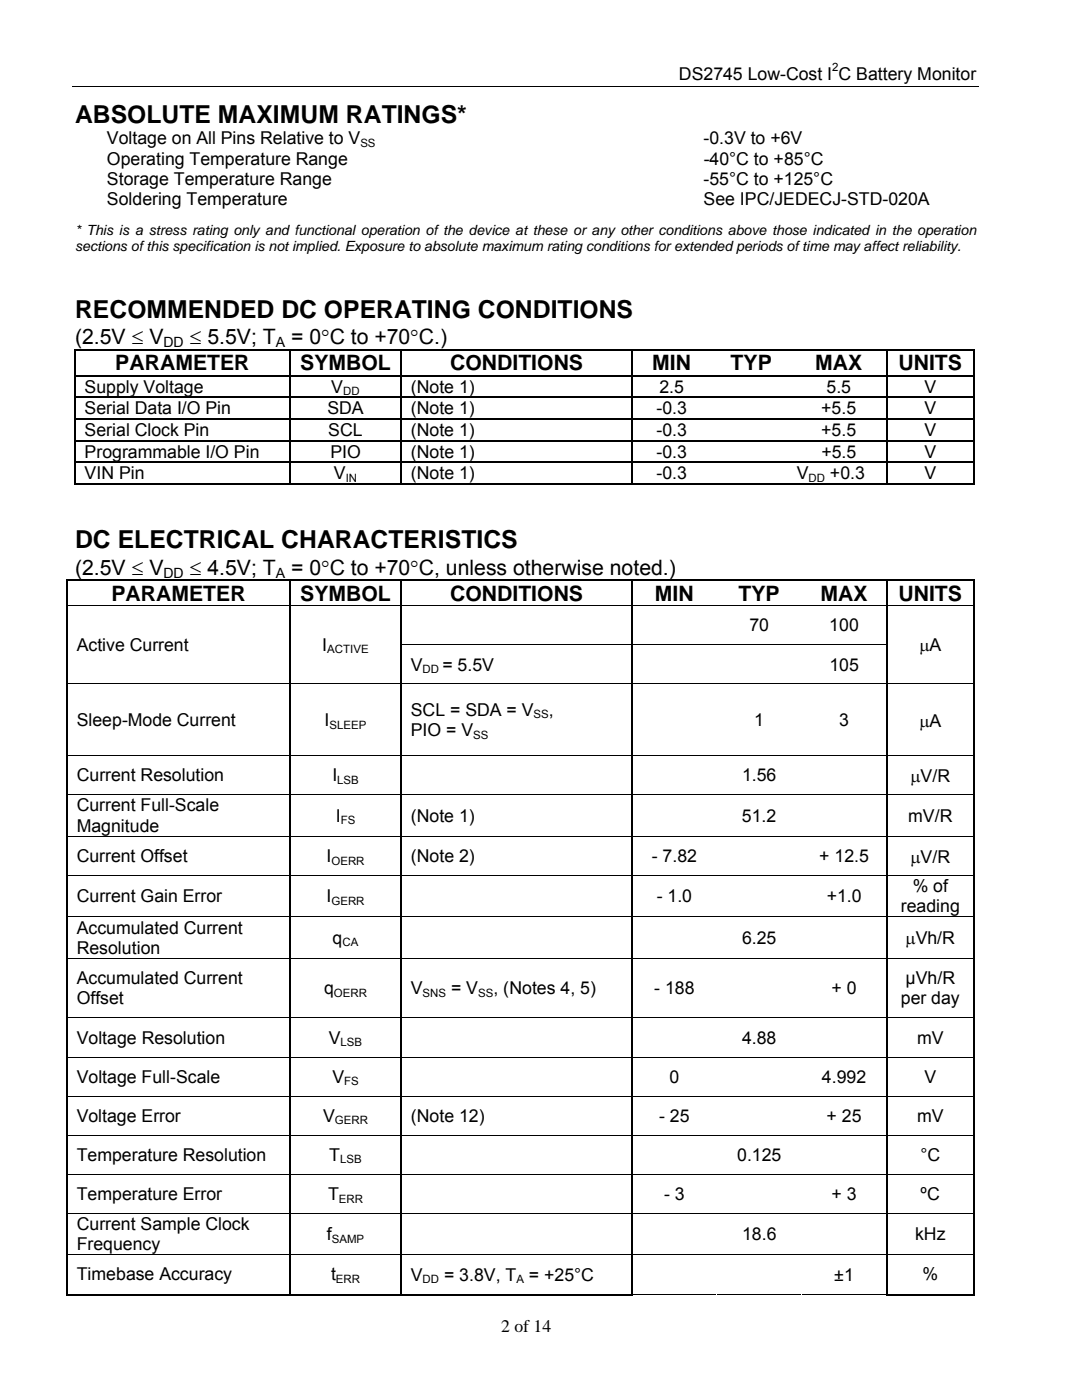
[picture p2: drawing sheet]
<svg xmlns="http://www.w3.org/2000/svg" width="216mm" height="279mm" viewBox="0 0 216 279" stroke-linecap="round" stroke-linejoin="round" font-family="sans-serif">
<defs><g id="words">
<g font-size="4.9">
<text x="15" y="24.5">ABSOLUTE MAXIMUM RATINGS*</text>
<text x="15" y="63.5">RECOMMENDED DC OPERATING CONDITIONS</text>
<text x="15" y="109.4">DC ELECTRICAL CHARACTERISTICS</text>
</g>
<g font-size="4.2">
<text x="15" y="68.7">(2.5V ≤ V</text>
<text x="37.9" y="68.7">≤ 5.5V; T</text>
<text x="58.1" y="68.7">= 0°C to +70°C.)</text>
<text x="23" y="73.9">PARAMETER</text>
<text x="59.9" y="73.9">SYMBOL</text>
<text x="89.8" y="73.9">CONDITIONS</text>
<text x="130.1" y="73.9">MIN</text>
<text x="145.8" y="73.9">TYP</text>
<text x="162.7" y="73.9">MAX</text>
<text x="179.3" y="73.9">UNITS</text>
<text x="15" y="114.7">(2.5V ≤ V</text>
<text x="22.2" y="119.9">PARAMETER</text>
<text x="37.9" y="114.7">≤ 4.5V; T</text>
<text x="58.1" y="114.7">= 0°C to +70°C, unless otherwise noted.)</text>
<text x="59.9" y="119.9">SYMBOL</text>
<text x="89.8" y="119.9">CONDITIONS</text>
<text x="130.7" y="119.9">MIN</text>
<text x="147.4" y="119.9">TYP</text>
<text x="163.7" y="119.9">MAX</text>
<text x="179.3" y="119.9">UNITS</text>
</g>
<g font-size="3.5">
<text x="135.5" y="16">DS2745 Low-Cost I C Battery Monitor</text>
<text x="21.3" y="28.8">Voltage on All Pins Relative to V</text>
<text x="140.4" y="28.8">-0.3V to +6V</text>
<text x="21.3" y="32.9">Operating Temperature Range</text>
<text x="140.4" y="32.9">-40°C to +85°C</text>
<text x="21.3" y="37">Storage Temperature Range</text>
<text x="21.3" y="41">Soldering Temperature</text>
<text x="140.4" y="37">-55°C to +125°C</text>
<text x="140.4" y="41">See IPC/JEDECJ-STD-020A</text>
<text x="16.9" y="78.4">Supply Voltage</text>
<text x="16.9" y="82.7">Serial Data I/O Pin</text>
<text x="65.3" y="82.7">SDA</text>
<text x="66.1" y="78.4">V</text>
<text x="82" y="78.4">(Note 1)</text>
<text x="82" y="82.7">(Note 1)</text>
<text x="131" y="82.7">-0.3</text>
<text x="131.6" y="78.4">2.5</text>
<text x="163.9" y="82.7">+5.5</text>
<text x="164.9" y="78.4">5.5</text>
<text x="184.4" y="82.7">V</text>
<text x="184.5" y="78.4">V</text>
<text x="16.9" y="87">Serial Clock Pin</text>
<text x="65.5" y="87">SCL</text>
<text x="82" y="87">(Note 1)</text>
<text x="131" y="87">-0.3</text>
<text x="163.9" y="87">+5.5</text>
<text x="184.5" y="87">V</text>
<text x="16.9" y="91.3">Programmable I/O Pin</text>
<text x="16.9" y="95.7">VIN Pin</text>
<text x="65.9" y="91.3">PIO</text>
<text x="66.6" y="95.7">V</text>
<text x="82" y="95.7">(Note 1)</text>
<text x="82" y="91.3">(Note 1)</text>
<text x="131" y="95.7">-0.3</text>
<text x="131" y="91.3">-0.3</text>
<text x="159" y="95.7">V</text>
<text x="163.9" y="91.3">+5.5</text>
<text x="165.6" y="95.7">+0.3</text>
<text x="184.5" y="95.7">V</text>
<text x="184.5" y="91.3">V</text>
<text x="15.3" y="129.8">Active Current</text>
<text x="64.3" y="129.8">I</text>
<text x="149.5" y="126">70</text>
<text x="165.5" y="126">100</text>
<text x="183.5" y="130">μA</text>
<text x="82" y="133.8">V</text>
<text x="88.3" y="133.8">= 5.5V</text>
<text x="165.5" y="133.8">105</text>
<text x="82" y="142.9">SCL = SDA = V</text>
<text x="109.5" y="142.9">,</text>
<text x="15.3" y="144.9">Sleep-Mode Current</text>
<text x="64.8" y="144.9">I</text>
<text x="82" y="146.9">PIO = V</text>
<text x="150.5" y="144.9">1</text>
<text x="167.5" y="144.9">3</text>
<text x="183.5" y="145">μA</text>
<text x="15.3" y="155.9">Current Resolution</text>
<text x="66.3" y="155.9">I</text>
<text x="148.1" y="155.9">1.56</text>
<text x="15.3" y="161.9">Current Full-Scale</text>
<text x="181.7" y="156.1">μV/R</text>
<text x="15.3" y="166">Magnitude</text>
<text x="67" y="164">I</text>
<text x="82" y="164">(Note 1)</text>
<text x="148" y="164">51.2</text>
<text x="181.2" y="164">mV/R</text>
<text x="15.3" y="172">Current Offset</text>
<text x="65.2" y="172">I</text>
<text x="82" y="172">(Note 2)</text>
<text x="130" y="172">- 7.82</text>
<text x="163.5" y="172">+ 12.5</text>
<text x="181.7" y="172.1">μV/R</text>
<text x="182.1" y="178">% of</text>
<text x="15.3" y="180">Current Gain Error</text>
<text x="65.2" y="180">I</text>
<text x="131" y="180">- 1.0</text>
<text x="165" y="180">+1.0</text>
<text x="179.7" y="182.1">reading</text>
<text x="15.3" y="186.3">Accumulated Current</text>
<text x="15.3" y="190.4">Resolution</text>
<text x="66.4" y="188.3">q</text>
<text x="148.1" y="188.3">6.25</text>
<text x="180.7" y="188.5">μVh/R</text>
<text x="15.3" y="196.4">Accumulated Current</text>
<text x="180.7" y="196.4">µVh/R</text>
<text x="15.3" y="200.5">Offset</text>
<text x="64.7" y="198.4">q</text>
<text x="82" y="198.4">V</text>
<text x="90" y="198.4">= V</text>
<text x="98.5" y="198.4">, (Notes 4, 5)</text>
<text x="130.6" y="198.4">- 188</text>
<text x="165.9" y="198.4">+ 0</text>
<text x="179.7" y="200.5">per day</text>
<text x="15.3" y="208.3">Voltage Resolution</text>
<text x="65.6" y="208.3">V</text>
<text x="148.1" y="208.3">4.88</text>
<text x="183" y="208.3">mV</text>
<text x="15.3" y="216.1">Voltage Full-Scale</text>
<text x="66.3" y="216.1">V</text>
<text x="133.6" y="216.1">0</text>
<text x="164" y="216.1">4.992</text>
<text x="184.5" y="216.1">V</text>
<text x="15.3" y="223.9">Voltage Error</text>
<text x="64.5" y="223.9">V</text>
<text x="82" y="223.9">(Note 12)</text>
<text x="131.5" y="223.9">- 25</text>
<text x="164.9" y="223.9">+ 25</text>
<text x="183" y="223.9">mV</text>
<text x="15.3" y="231.7">Temperature Resolution</text>
<text x="65.7" y="231.7">T</text>
<text x="147.1" y="231.7">0.125</text>
<text x="183.7" y="231.7">°C</text>
<text x="15.3" y="239.5">Temperature Error</text>
<text x="65.5" y="239.5">T</text>
<text x="132.5" y="239.5">- 3</text>
<text x="165.9" y="239.5">+ 3</text>
<text x="183.7" y="239.5">ºC</text>
<text x="15.3" y="245.5">Current Sample Clock</text>
<text x="15.3" y="249.5">Frequency</text>
<text x="65.2" y="247.5">f</text>
<text x="148.1" y="247.5">18.6</text>
<text x="182.6" y="247.5">kHz</text>
<text x="15.3" y="255.5">Timebase Accuracy</text>
<text x="66.1" y="255.5">t</text>
<text x="82" y="255.6">V</text>
<text x="88.6" y="255.6">= 3.8V, T</text>
<text x="105.5" y="255.6">= +25°C</text>
<text x="166.5" y="255.6">±1</text>
<text x="184.1" y="255.5">%</text>
<text x="100" y="265.9">2 of 14</text>
</g>
<g font-size="2.8">
<text x="15" y="46.9">* This is a stress rating only and functional operation of the device at these or any other conditions above those indicated in the operation</text>
<text x="15" y="50.1">sections of this specification is not implied. Exposure to absolute maximum rating conditions for extended periods of time may affect reliability.</text>
<text x="32.6" y="69.3">DD</text>
<text x="55" y="69.3">A</text>
<text x="32.6" y="115.3">DD</text>
<text x="55" y="115.3">A</text>
</g>
<g font-size="2.3">
<text x="166.1" y="14.2">2</text>
<text x="71.9" y="29.4">SS</text>
<text x="68.5" y="78.9">DD</text>
<text x="69" y="96.2">IN</text>
<text x="161.3" y="96.2">DD</text>
<text x="65.3" y="130.4">ACTIVE</text>
<text x="84.3" y="134.3">DD</text>
<text x="106.5" y="143.4">SS</text>
<text x="65.7" y="145.4">SLEEP</text>
<text x="94.4" y="147.4">SS</text>
<text x="67.3" y="156.4">LSB</text>
<text x="68" y="164.5">FS</text>
<text x="66.1" y="172.5">OERR</text>
<text x="66.1" y="180.6">GERR</text>
<text x="68.3" y="188.9">CA</text>
<text x="66.6" y="198.9">OERR</text>
<text x="84.3" y="198.9">SNS</text>
<text x="95.4" y="198.9">SS</text>
<text x="68" y="208.8">LSB</text>
<text x="68.7" y="216.6">FS</text>
<text x="66.8" y="224.4">GERR</text>
<text x="67.9" y="232.2">LSB</text>
<text x="67.6" y="240">ERR</text>
<text x="66.2" y="248">SAMP</text>
<text x="67" y="256.1">ERR</text>
<text x="84.3" y="256.1">DD</text>
<text x="103" y="256.1">A</text>
</g>
</g></defs>
<g fill="none" stroke="#000" stroke-width=".2">
<path d="M14.5 17.2h180.8M13.3 120.9h181.2M13.3 136.5h181.2M79.9 128.7h97.1M13.3 150.8h181.2M13.3 158.6h181.2M13.3 166.9h181.2M13.3 174.7h181.2M13.3 183h181.2M13.3 191.2h181.2M13.3 203.2h181.2M13.3 210.9h181.2"/>
<path d="M13.3 218.7h181.2M13.3 226.5h181.2M13.3 234.3h181.2M13.3 242.1h181.2M13.3 250.4h181.2M126.2 258.4h16.7M143.2 258.4h16.7M160.1 258.4h16.7"/>
</g>
<g fill="#000">
<path d="M14.9 69.7h.2v.3h-.2zM14.9 74.8h.2v.3h-.2zM14.9 79.2h.2v.2h-.2zM57.7 69.7h.3v.3h-.3zM57.7 74.8h.3v.3h-.3zM57.7 79.2h.3v.2h-.3zM79.9 69.7h.3v.3h-.3zM79.9 74.8h.3v.3h-.3zM79.9 79.2h.3v.2h-.3zM126 69.7h.2v.3h-.2zM126 74.8h.2v.3h-.2zM126 79.2h.2v.2h-.2z"/>
<path d="M176.8 69.7h.2v.3h-.2zM176.8 74.8h.2v.3h-.2zM176.8 79.2h.2v.2h-.2zM194.2 69.7h.3v.3h-.3zM194.2 74.8h.3v.3h-.3zM194.2 79.2h.3v.2h-.3zM14.9 83.5h.2v.3h-.2zM14.9 87.8h.2v.3h-.2zM14.9 92.1h.2v.3h-.2zM57.7 83.5h.3v.3h-.3zM57.7 87.8h.3v.3h-.3zM57.7 92.1h.3v.3h-.3z"/>
<path d="M79.9 83.5h.3v.3h-.3zM79.9 87.8h.3v.3h-.3zM79.9 92.1h.3v.3h-.3zM126 83.5h.2v.3h-.2zM126 87.8h.2v.3h-.2zM126 92.1h.2v.3h-.2zM176.8 83.5h.2v.3h-.2zM176.8 87.8h.2v.3h-.2zM176.8 92.1h.2v.3h-.2zM194.2 83.5h.3v.3h-.3zM194.2 87.8h.3v.3h-.3zM194.2 92.1h.3v.3h-.3z"/>
<path d="M194.2 96.5h.3v.2h-.3zM13.3 115.7h.2v.3h-.2zM57.7 115.7h.3v.3h-.3zM79.9 115.7h.3v.3h-.3zM126 115.7h.2v.3h-.2zM176.8 115.7h.2v.3h-.2zM194.2 115.7h.3v.3h-.3zM194.2 115.7h.3v.2h-.3zM13.3 128.6h.2v.2h-.2zM57.7 128.6h.3v.2h-.3zM194.2 128.6h.3v.2h-.3zM126 258.3h.2v.3h-.2z"/>
<path d="M194.2 258.3h.3v.3h-.3z"/>
</g>
<g fill="none" stroke="#000" stroke-width=".25">
<path d="M14.9 69.8h42.8M15 70v4.8M15 75.1v4.1M15 79.4v4.1M15.1 75h42.6M15.1 79.3h42.6M57.8 70v4.8M57.8 75.1v4.1M57.8 79.4v4.1M58 69.8h21.9M58 75h21.9M58 79.3h21.9"/>
<path d="M80.1 70v4.8M80.1 75.1v4.1M80.1 79.4v4.1M80.2 69.8h45.8M80.2 75h45.8M80.2 79.3h45.8M126.1 70v4.8M126.1 75.1v4.1M126.1 79.4v4.1M126.2 69.8h50.6M126.2 75h50.6M126.2 79.3h50.6"/>
<path d="M176.9 70v4.8M176.9 75.1v4.1M176.9 79.4v4.1M177 69.8h17.2M177 75h17.2M177 79.3h17.2M194.4 70v4.8M194.4 75.1v4.1M194.4 79.4v4.1M14.9 96.6h42.8M15 83.8v4M15 88.1v4"/>
<path d="M15 92.4v4.3M15.1 83.6h42.6M15.1 87.9h42.6M15.1 92.2h42.6M57.8 83.8v4M57.8 88.1v4M57.8 92.4v4.3M58 83.6h21.9M58 87.9h21.9M58 92.2h21.9M58 96.6h21.9M80.1 83.8v4"/>
<path d="M80.1 88.1v4M80.1 92.4v4.3M80.2 83.6h45.8M80.2 87.9h45.8M80.2 92.2h45.8M80.2 96.6h45.8M126.1 83.8v4M126.1 88.1v4M126.1 92.4v4.3M126.2 83.6h50.6M126.2 87.9h50.6M126.2 92.2h50.6"/>
<path d="M126.2 96.6h50.6M176.9 83.8v4M176.9 88.1v4M176.9 92.4v4.3M177 83.6h17.2M177 87.9h17.2M177 92.2h17.2M177 96.6h17.2M194.4 83.8v4M194.4 88.1v4M194.4 92.4v4.3M13.3 115.8h44.4"/>
<path d="M13.4 116v4.8M57.8 116v4.8M58 115.8h21.9M80.1 116v4.8M80.2 115.8h45.8M126.1 116v4.8M126.2 115.8h50.6M176.9 116v4.8M177 115.8h17.2M194.4 116v4.8M13.4 121v7.6M13.4 128.8v7.6"/>
<path d="M13.4 136.6v14.1M57.8 121v7.6M57.8 128.8v7.6M57.8 136.6v14.1M80.1 121v7.6M80.1 128.8v7.6M80.1 136.6v14.1M126.1 121v7.6M126.1 128.8v7.6M126.1 136.6v14.1M176.9 121v7.6M176.9 128.8v7.6"/>
<path d="M176.9 136.6v14.1M194.4 121v7.6M194.4 128.8v7.6M194.4 136.6v14.1M13.4 150.9v7.6M13.4 158.7v8.1M57.8 150.9v7.6M57.8 158.7v8.1M80.1 150.9v7.6M80.1 158.7v8.1M126.1 150.9v7.6M126.1 158.7v8.1"/>
<path d="M176.9 150.9v7.6M176.9 158.7v8.1M194.4 150.9v7.6M194.4 158.7v8.1M13.4 167v7.6M13.4 174.8v8.1M57.8 167v7.6M57.8 174.8v8.1M80.1 167v7.6M80.1 174.8v8.1M126.1 167v7.6M126.1 174.8v8.1"/>
<path d="M176.9 167v7.6M176.9 174.8v8.1M194.4 167v7.6M194.4 174.8v8.1M13.4 183v8.2M13.4 191.3v11.8M57.8 183v8.2M57.8 191.3v11.8M80.1 183v8.2M80.1 191.3v11.8M126.1 183v8.2M126.1 191.3v11.8"/>
<path d="M176.9 183v8.2M176.9 191.3v11.8M194.4 183v8.2M194.4 191.3v11.8M13.4 203.2v7.7M13.4 211v7.7M13.4 218.8v7.7M57.8 203.2v7.7M57.8 211v7.7M57.8 218.8v7.7M80.1 203.2v7.7M80.1 211v7.7"/>
<path d="M80.1 218.8v7.7M126.1 203.2v7.7M126.1 211v7.7M126.1 218.8v7.7M176.9 203.2v7.7M176.9 211v7.7M176.9 218.8v7.7M194.4 203.2v7.7M194.4 211v7.7M194.4 218.8v7.7M13.4 226.6v7.7M13.4 234.4v7.6"/>
<path d="M57.8 226.6v7.7M57.8 234.4v7.6M80.1 226.6v7.7M80.1 234.4v7.6M126.1 226.6v7.7M126.1 234.4v7.6M176.9 226.6v7.7M176.9 234.4v7.6M194.4 226.6v7.7M194.4 234.4v7.6M13.3 258.4h44.4M13.4 242.2v8.1"/>
<path d="M13.4 250.5v8.1M57.8 242.2v8.1M57.8 250.5v8.1M58 258.4h21.9M80.1 242.2v8.1M80.1 250.5v8.1M80.2 258.4h45.8M126.1 242.2v8.1M126.1 250.5v8.1M176.8 258.4h17.4M176.9 242.2v8.1M176.9 250.5v8.1"/>
<path d="M194.4 242.2v8.1M194.4 250.5v8.1"/>
</g>
<use href="#words"/>
</svg>
